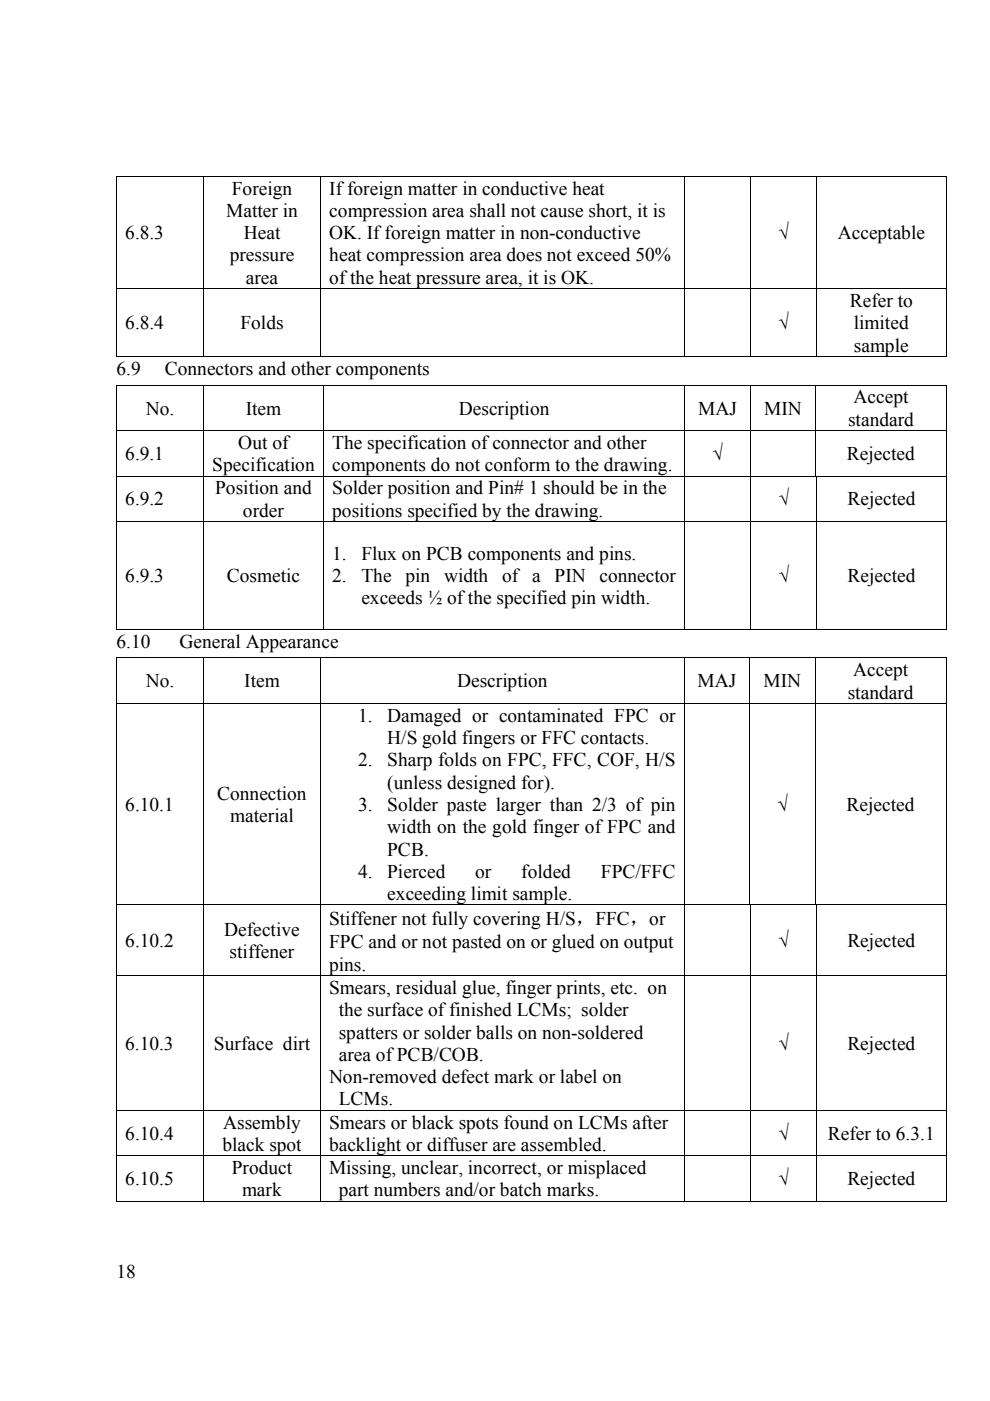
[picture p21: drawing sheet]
<svg xmlns="http://www.w3.org/2000/svg" width="210mm" height="297mm" viewBox="0 0 210 297" stroke-linecap="round" stroke-linejoin="round" font-family="sans-serif">
<defs><g id="words">
<g font-size="4.1">
<text x="49.2" y="41.3">Foreign</text>
<text x="69.8" y="41.3">If foreign matter in conductive heat</text>
<text x="48" y="46">Matter in</text>
<text x="69.8" y="46">compression area shall not cause short, it is</text>
<text x="26.6" y="50.7">6.8.3</text>
<text x="51.7" y="50.7">Heat</text>
<text x="69.8" y="50.7">OK. If foreign matter in non-conductive</text>
<text x="165" y="50.7">√</text>
<text x="177.7" y="50.7">Acceptable</text>
<text x="48.7" y="55.4">pressure</text>
<text x="69.8" y="55.4">heat compression area does not exceed 50%</text>
<text x="52.1" y="60.2">area</text>
<text x="69.8" y="60.2">of the heat pressure area, it is OK.</text>
<text x="180.2" y="65.1">Refer to</text>
<text x="26.6" y="69.8">6.8.4</text>
<text x="51" y="69.8">Folds</text>
<text x="165" y="69.8">√</text>
<text x="181.1" y="69.8">limited</text>
<text x="181.1" y="74.5">sample</text>
<text x="24.7" y="79.5">6.9</text>
<text x="35" y="79.5">Connectors and other components</text>
<text x="30.9" y="87.9">No.</text>
<text x="52.1" y="87.9">Item</text>
<text x="97.3" y="87.9">Description</text>
<text x="148.1" y="87.9">MAJ</text>
<text x="162.1" y="87.9">MIN</text>
<text x="181" y="85.5">Accept</text>
<text x="50.5" y="95.2">Out of</text>
<text x="70.5" y="95.2">The specification of connector and other</text>
<text x="179.9" y="90.2">standard</text>
<text x="26.6" y="97.5">6.9.1</text>
<text x="45" y="99.9">Specification</text>
<text x="70.5" y="99.9">components do not conform to the drawing.</text>
<text x="151.1" y="97.5">√</text>
<text x="179.6" y="97.5">Rejected</text>
<text x="26.6" y="107.2">6.9.2</text>
<text x="45.6" y="104.8">Position and</text>
<text x="70.5" y="104.8">Solder position and Pin# 1 should be in the</text>
<text x="165.1" y="107.2">√</text>
<text x="179.8" y="107.2">Rejected</text>
<text x="51.5" y="109.5">order</text>
<text x="70.5" y="109.5">positions specified by the drawing.</text>
<text x="70.5" y="118.7">1.</text>
<text x="76.6" y="118.7">Flux on PCB components and pins.</text>
<text x="26.6" y="123.4">6.9.3</text>
<text x="48.1" y="123.4">Cosmetic</text>
<text x="70.5" y="123.4">2.</text>
<text x="76.6" y="123.4">The</text>
<text x="86" y="123.4">pin</text>
<text x="94.2" y="123.4">width</text>
<text x="106.5" y="123.4">of a</text>
<text x="117.6" y="123.4">PIN</text>
<text x="127.2" y="123.4">connector</text>
<text x="165.1" y="123.4">√</text>
<text x="179.8" y="123.4">Rejected</text>
<text x="76.6" y="128.1">exceeds ½ of the specified pin width.</text>
<text x="24.7" y="137.3">6.10</text>
<text x="38.1" y="137.3">General Appearance</text>
<text x="181" y="143.4">Accept</text>
<text x="30.9" y="145.7">No.</text>
<text x="51.8" y="145.7">Item</text>
<text x="96.9" y="145.7">Description</text>
<text x="147.9" y="145.7">MAJ</text>
<text x="161.9" y="145.7">MIN</text>
<text x="179.8" y="148.1">standard</text>
<text x="76" y="153">1.</text>
<text x="82.1" y="153">Damaged or contaminated FPC or</text>
<text x="82.1" y="157.7">H/S gold fingers or FFC contacts.</text>
<text x="76" y="162.5">2.</text>
<text x="82.1" y="162.5">Sharp folds on FPC, FFC, COF, H/S</text>
<text x="82.1" y="167.2">(unless designed for).</text>
<text x="26.6" y="171.9">6.10.1</text>
<text x="46.1" y="169.5">Connection</text>
<text x="76" y="171.9">3.</text>
<text x="82.1" y="171.9">Solder paste larger than 2/3 of pin</text>
<text x="164.8" y="171.9">√</text>
<text x="179.6" y="171.9">Rejected</text>
<text x="48.8" y="174.3">material</text>
<text x="82.1" y="176.7">width on the gold finger of FPC and</text>
<text x="82.1" y="181.4">PCB.</text>
<text x="76" y="186.1">4.</text>
<text x="82.1" y="186.1">Pierced</text>
<text x="82.1" y="190.8">exceeding limit sample.</text>
<text x="100.8" y="186.1">or</text>
<text x="110.6" y="186.1">folded</text>
<text x="127.5" y="186.1">FPC/FFC</text>
<text x="69.8" y="196.1">Stiffener not fully covering H/S，FFC，or</text>
<text x="26.6" y="200.8">6.10.2</text>
<text x="47.6" y="198.4">Defective</text>
<text x="48.7" y="203.1">stiffener</text>
<text x="69.8" y="201.1">FPC and or not pasted on or glued on output</text>
<text x="165" y="200.8">√</text>
<text x="179.7" y="200.8">Rejected</text>
<text x="69.8" y="205.8">pins.</text>
<text x="69.8" y="210.7">Smears, residual glue, finger prints, etc. on</text>
<text x="71.8" y="215.5">the surface of finished LCMs; solder</text>
<text x="71.8" y="220.2">spatters or solder balls on non-soldered</text>
<text x="26.6" y="222.5">6.10.3</text>
<text x="45.4" y="222.5">Surface dirt</text>
<text x="71.8" y="224.9">area of PCB/COB.</text>
<text x="165" y="222.5">√</text>
<text x="179.7" y="222.5">Rejected</text>
<text x="69.8" y="229.7">Non-removed defect mark or label on</text>
<text x="47.3" y="239.3">Assembly</text>
<text x="69.8" y="239.3">Smears or black spots found on LCMs after</text>
<text x="71.8" y="234.4">LCMs.</text>
<text x="26.6" y="241.6">6.10.4</text>
<text x="47.2" y="244">black spot</text>
<text x="69.8" y="244">backlight or diffuser are assembled.</text>
<text x="165" y="241.6">√</text>
<text x="175.6" y="241.6">Refer to 6.3.1</text>
<text x="26.6" y="251.3">6.10.5</text>
<text x="49.1" y="248.9">Product</text>
<text x="69.8" y="248.9">Missing, unclear, incorrect, or misplaced</text>
<text x="165" y="251.3">√</text>
<text x="179.7" y="251.3">Rejected</text>
<text x="51.3" y="253.6">mark</text>
<text x="71.8" y="253.6">part numbers and/or batch marks.</text>
<text x="24.7" y="271">18</text>
</g>
</g></defs>
<path d="M24.6 37.3h.2v.2h-.2zM200.6 37.3h.2v.2h-.2zM200.6 75.5h.2v.1h-.2zM24.6 81.6h.2v.1h-.2zM200.6 81.6h.2v.1h-.2zM24.6 139.4h.2v.2h-.2zM200.6 133.3h.2v.2h-.2zM200.6 139.4h.2v.2h-.2zM200.6 254.6h.2v.2h-.2z" fill="#000"/>
<g fill="none" stroke="#000" stroke-width=".21">
<path d="M24.6 37.4h176.2M24.7 37.5v23.6M43.2 37.5v23.6M68 37.5v23.6M145.1 37.5v23.6M159.1 37.5v23.6M173.2 37.5v23.6M200.7 37.5v23.6M24.6 61.2h176.2M24.6 75.6h18.5M24.7 61.3v14.3M43.2 61.3v14.3"/>
<path d="M43.3 75.6h24.6M68 61.3v14.3M68.1 75.6h76.9M145.1 61.3v14.3M145.2 75.6h13.9M159.1 61.3v14.3M159.2 75.6h13.9M173.2 61.3v14.3M173.3 75.6h27.3M200.7 61.3v14.3M24.6 81.7h176.2M24.6 91.3h176.2"/>
<path d="M24.7 81.7v9.5M24.7 91.4v9.4M43.2 81.7v9.5M43.2 91.4v9.4M68.6 81.7v9.5M68.6 91.4v9.4M145.3 81.7v9.5M145.3 91.4v9.4M159.1 81.7v9.5M159.1 91.4v9.4M173 81.7v9.5M173 91.4v9.4"/>
<path d="M200.7 81.7v9.5M200.7 91.4v9.4M24.6 100.9h176.2M24.6 110.5h176.2M24.7 101v9.4M24.7 110.6v22.9M43.2 101v9.4M43.2 110.6v22.9M68.6 101v9.4M68.6 110.6v22.9M145.3 101v9.4M145.3 110.6v22.9"/>
<path d="M159.3 101v9.4M159.3 110.6v22.9M173.3 101v9.4M173.3 110.6v22.9M200.7 101v9.4M200.7 110.6v22.9M24.6 133.4h18.5M24.6 139.5h176.2M24.7 139.6v9.5M43.2 139.6v9.5M43.2 133.4h25.3M67.9 139.6v9.5"/>
<path d="M68.7 133.4h76.5M145.1 139.6v9.5M145.4 133.4h13.8M159 139.6v9.5M159.3 133.4h13.9M172.9 139.6v9.5M173.4 133.4h27.2M200.7 139.6v9.5M24.6 149.1h176.2M24.7 149.2v42.6M43.2 149.2v42.6M67.9 149.2v42.6"/>
<path d="M145.1 149.2v42.6M159 149.2v42.6M172.9 149.2v42.6M200.7 149.2v42.6M24.6 191.9h176.2M24.7 191.9v14.9M43.2 191.9v14.9M67.9 191.9v14.9M145.1 191.9v14.9M159.1 191.9v14.9M173.2 191.9v14.9M200.7 191.9v14.9"/>
<path d="M24.6 206.9h176.2M24.7 206.9v28.4M43.2 206.9v28.4M67.9 206.9v28.4M145.1 206.9v28.4M159.1 206.9v28.4M173.2 206.9v28.4M200.7 206.9v28.4M24.6 235.4h176.2M24.7 235.5v9.5M43.2 235.5v9.5M67.9 235.5v9.5"/>
<path d="M145.1 235.5v9.5M159.1 235.5v9.5M173.2 235.5v9.5M200.7 235.5v9.5M24.6 245h176.2M24.6 254.7h18.5M24.7 245.1v9.7M43.2 245.1v9.7M43.3 254.7h24.5M67.9 245.1v9.7M68 254.7h77M145.1 245.1v9.7"/>
<path d="M145.2 254.7h13.9M159.1 245.1v9.7M159.2 254.7h13.9M173.2 245.1v9.7M173.3 254.7h27.3M200.7 245.1v9.7"/>
</g>
<use href="#words"/>
</svg>
